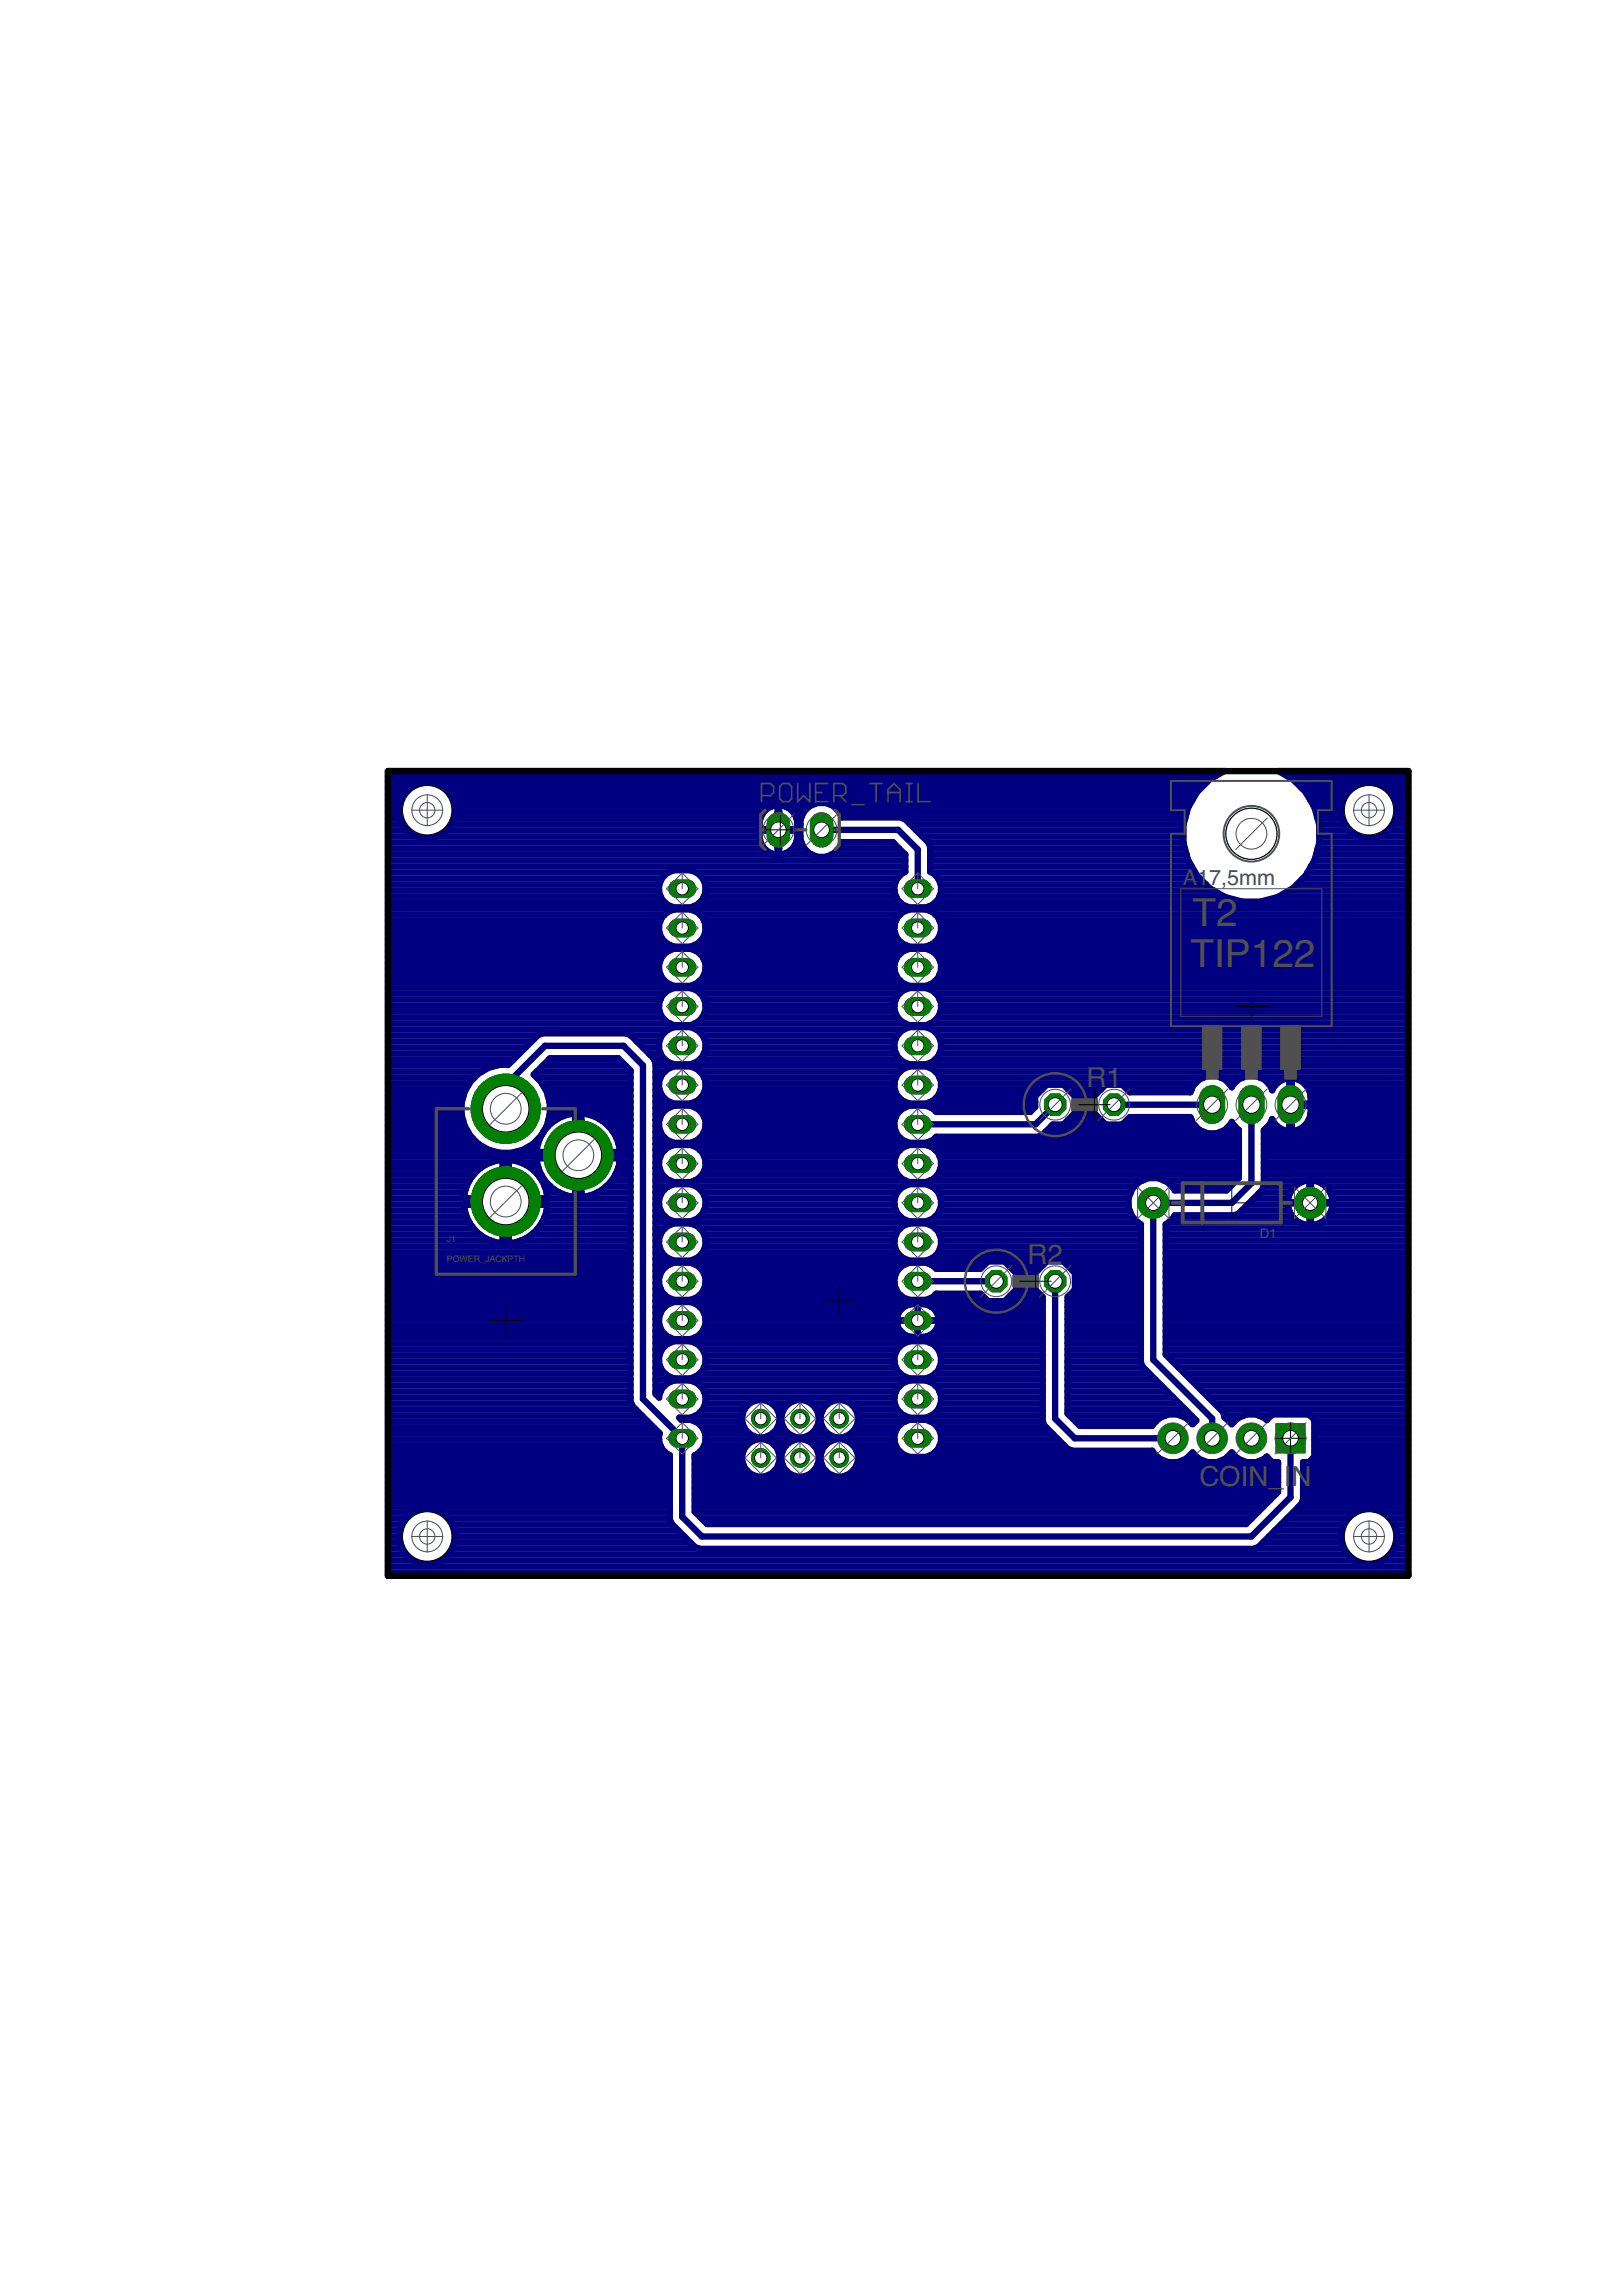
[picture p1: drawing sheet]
<svg xmlns="http://www.w3.org/2000/svg" width="210mm" height="297mm" viewBox="0 0 210 297" stroke-linecap="round" stroke-linejoin="round" font-family="sans-serif">
<defs><g id="words">
<g font-size="5" fill="#505050">
<text x="154.3" y="119.8">T2</text>
<text x="154.1" y="125.1">TIP122</text>
</g>
<g font-size="3.6" fill="#505050">
<text x="140.6" y="140.6">R1</text>
<text x="133" y="163.5">R2</text>
<text x="155.2" y="192.3">COIN_</text>
<text x="166.1" y="192.3">I</text>
<text x="167.1" y="192.3">N</text>
</g>
<text font-size="2.8" fill="#505050" x="153" y="114.5">A17,5mm</text>
<text font-size="1.7" fill="#505050" x="163" y="160.1">D1</text>
<g font-size="1.1" fill="#505050">
<text x="57.8" y="160.7">J1</text>
<text x="57.8" y="163.2">POWER_JACKPTH</text>
</g>
</g></defs>
<g fill="none" stroke="#000080" stroke-width=".83">
<path d="M50.2 99.8h108.2a8.8 8.8 0 0 0-3.5 13.5 8.8 8.8 0 0 0 14 0 8.8 8.8 0 0 0-3.5-13.5h16.8v104.1h-132zM50.2 119.9h35.1M50.2 119.1h35.3M50.2 118.3h35.8M50.2 117.6h132M50.2 116.8h35.9M50.2 116h35.3M50.2 115.2h35.1M50.2 114.4h35.1M50.2 113.7h35.4M50.2 112.9h36.3M50.2 112.1h67"/>
<path d="M50.2 111.3h67M50.2 110.5h50.2M50.2 109.8h48.7M50.2 109h48.2M50.2 108.2h3.8M50.2 107.4h2.6M50.2 106.6h1.9M50.2 105.9h1.6M50.2 105.1h1.5M50.2 104.3h1.5M50.2 103.5h1.7M50.2 102.7h2.1"/>
<path d="M50.2 102h2.9M50.2 101.2h106M50.2 100.4h107.1M56.6 108.2h41.7M57.5 102h97.9M57.8 107.4h42.8M58.3 102.7h96.4M58.4 106.6h39.9M58.6 103.5h95.7M58.8 105.9h39.6M58.9 105.1h39.9M58.9 104.3h41"/>
<path d="M85.7 113.6l.6-.7 .9-.3h2.2a2.45 2.45 0 0 1 1.9 2.4 2.45 2.45 0 0 1-1.9 2.4h-2.2a2.45 2.45 0 0 1-1.5-3.8zM85.7 118.7l.6-.7 .9-.3h2.2a2.45 2.45 0 0 1 1.9 2.4 2.45 2.45 0 0 1-1.9 2.4h-2.2a2.45 2.45 0 0 1-1.5-3.8zM90.1 112.9h26.9M90.5 116.8h26.1M90.6 118.3h25.9M91 113.7h25.1M91.1 116h24.9M91.1 119.1h24.9M91.3 114.4h24.5M91.3 119.9h24.5M91.3 115.2h24.5M98.9 105a2.58 2.58 0 0 1 1.7-.8v6.4a2.55 2.55 0 0 1-2.3-3.1h4.9a2.56 2.56 0 0 1-2.4 3.1v-6.4a2.55 2.55 0 0 1 2.4 3.1h-4.9a2.91 2.91 0 0 1 .6-2.3z"/>
<path d="M100.6 110.5h.2M100.6 109.8h.2M100.6 109h.2M100.6 108.2h.2M100.6 106.6h.2M100.6 105.9h.2M100.6 105.1h.2M100.6 104.3h.2M100.8 107.4h2.8M101.1 110.5h3.9M101.5 104.3h3.3M102.6 109.8h1.5"/>
<path d="M102.6 105.1h1.4M103 109h.7M103.1 105.9h.6M103.2 108.2h.4M103.2 106.6h.4M104.8 104.3l-.8 .8-.4 1v2.6a2.76 2.76 0 0 0 2.5 2.2 2.76 2.76 0 0 0 2.8-1.9h6.7l1.6 1.6v2.2a2.42 2.42 0 0 0-1.5 2.5 2.42 2.42 0 0 0 2 2.1h2.1a2.42 2.42 0 0 0 2-2.1 2.42 2.42 0 0 0-1.4-2.5v-3.2l-.3-.6-3-3-.6-.3h-7.6l-.3-.6-.7-.8M104.8 104.3l1-.4h1.1l1 .4M106.3 107.4h9.9l2.6 2.5v5.1M107.6 110.5h9.5M107.9 104.3h46M108.5 109.8h7.9M108.6 105.1h45"/>
<path d="M108.9 109h6.7M116.1 118.7l.7-.7 .9-.3h2.1a2.45 2.45 0 0 1 2 2.4 2.45 2.45 0 0 1-2 2.4h-2.1a2.45 2.45 0 0 1-1.6-3.8zM116.8 105.9h36.6M117.8 106.6h35.4M118.6 107.4h34.5M119.3 108.2h33.8M120.1 109h33M120.4 112.1h33.8M120.4 111.3h33.4M120.4 110.5h33.2M120.4 109.8h33M120.6 112.9h34.1"/>
<path d="M121 116.8h61.2M121.1 118.3h61.1M121.4 113.7h33.9M121.5 116h37M121.6 119.1h60.6M121.8 114.4h34.3M121.8 119.9h60.4M121.8 115.2h35.3M165.4 116h16.8M166.5 100.4h15.7M166.8 115.2h15.4M167.7 101.2h14.5"/>
<path d="M167.8 114.4h14.4M168.4 102h6.5M168.6 113.7h13.6M169.1 102.7h5.1M169.2 112.9h13M169.6 103.5h4.2M169.7 112.1h12.5M170 104.3h3.6M170.1 111.3h12.1M170.3 105.1h3.3M170.3 110.5h11.9M170.5 105.9h3.2"/>
<path d="M170.5 109.8h11.7M170.7 106.6h3.3M170.7 109h11.5M170.7 108.2h5.2M170.7 107.4h4M178.5 108.2h3.7M179.4 102h2.8M179.7 107.4h2.5M180.2 102.7h2M180.3 106.6h1.9M180.5 103.5h1.7M180.7 105.9h1.5"/>
<path d="M180.8 105.1h1.4M180.8 104.3h1.4M50.2 139.4h11.2M50.2 138.6h12.2M50.2 137.9h14.1M50.2 137.1h16.2M50.2 136.3h17M50.2 135.5h17.8M50.2 134.7h18.6M50.2 134h19.4M50.2 133.2h36.3M50.2 132.4h36.5"/>
<path d="M50.2 131.6h35.5M50.2 130.8h35.1M50.2 130.1h35.1M50.2 129.3h35.3M50.2 128.5h35.8M50.2 127.7h132M50.2 126.9h35.9M50.2 126.2h35.3M50.2 125.4h35.1M50.2 124.6h35.1M50.2 123.8h35.4M50.2 123h36.3"/>
<path d="M50.2 122.3h36.5M50.2 121.5h35.5M50.2 120.7h35.2M69.4 138.6h12.2M69.5 139.4h12.1M70.2 137.9h10.8M71 137.1h9.2M81.6 134h4M82.4 134.7h2.9M83.2 135.5h2.1M84 136.3h1.5M84.6 137.1h1.5"/>
<path d="M84.8 139.4h.7M84.8 138.6h1.2M84.8 137.9h97.4M85.7 123.8l.6-.7 .9-.4h2.2a2.45 2.45 0 0 1 1.9 2.4 2.45 2.45 0 0 1-1.9 2.5h-2.2a2.47 2.47 0 0 1-1.5-3.8zM86.3 138.3l.9-.3h2.2a2.45 2.45 0 0 1 1.9 2.4 2.45 2.45 0 0 1-1.9 2.4h-2.2a2.44 2.44 0 0 1-1.9-2 2.44 2.44 0 0 1 1-2.5zM86.3 133.3l.9-.4h2.2a2.45 2.45 0 0 1 1.9 2.4 2.45 2.45 0 0 1-1.9 2.4h-2.2a2.44 2.44 0 0 1-1.9-1.9 2.44 2.44 0 0 1 1-2.5zM86.3 128.2l.9-.4h2.2a2.45 2.45 0 0 1 1.9 2.4 2.45 2.45 0 0 1-1.9 2.4h-2.2a2.46 2.46 0 0 1-1.9-1.9 2.46 2.46 0 0 1 1-2.5zM89.9 132.4h27.3M89.9 122.3h27.3M90.1 133.2h26.9M90.1 123h26.9M90.5 126.9h26.1"/>
<path d="M90.5 137.1h26.1M90.6 138.6h25.9M90.6 128.5h25.9M90.9 131.6h25.3M90.9 121.5h25.3M91 134h25.1M91 123.8h25.1M91.1 136.3h24.9M91.1 126.2h24.9M91.1 139.4h24.9M91.1 129.3h24.9M91.2 130.8h24.6"/>
<path d="M91.2 120.7h24.6M91.3 134.7h24.5M91.3 124.6h24.5M91.3 135.5h24.5M91.3 130.1h24.5M91.3 125.4h24.5M116.1 123.8l.7-.7 .9-.4h2.1a2.45 2.45 0 0 1 2 2.4 2.45 2.45 0 0 1-2 2.5h-2.1a2.46 2.46 0 0 1-1.6-3.8zM116.8 128.2l.9-.4h2.1a2.45 2.45 0 0 1 2 2.4 2.45 2.45 0 0 1-2 2.4h-2.1a2.46 2.46 0 0 1-1.9-1.9 2.46 2.46 0 0 1 1-2.5zM116.8 133.3l.9-.4h2.1a2.45 2.45 0 0 1 2 2.4 2.45 2.45 0 0 1-2 2.4h-2.1a2.44 2.44 0 0 1-1.9-1.9 2.44 2.44 0 0 1 1-2.5zM116.8 138.3l.9-.3h2.1a2.45 2.45 0 0 1 2 2.4 2.45 2.45 0 0 1-2 2.4h-2.1a2.44 2.44 0 0 1-1.9-1.9 2.44 2.44 0 0 1 1-2.6zM120.4 122.3h61.8M120.4 132.4h61.8"/>
<path d="M120.5 133.2h61.7M120.6 123h61.6M121 137.1h61.2M121 126.9h61.2M121 138.6h61.2M121.1 128.5h61.1M121.3 121.5h60.9M121.4 131.6h60.8M121.4 134h60.8M121.4 123.8h60.8M121.5 126.2h60.7M121.6 136.3h60.6"/>
<path d="M121.6 139.4h34.1M121.6 129.3h60.6M121.7 130.8h60.5M121.7 120.7h60.5M121.8 134.7h60.4M121.8 124.6h60.4M121.8 135.5h60.4M121.8 130.1h60.4M121.8 125.4h60.4M158 139.4h2.8M163.1 139.4h19.1M50.2 155h31.4"/>
<path d="M50.2 155.8h31.4M50.2 152.7h10.6M50.2 159.7h11.9M50.2 158.9h11.1M50.2 158.2h10.6M50.2 157.4h10.2M50.2 156.6h10M50.2 154.3h10M50.2 153.5h10.2M50.2 151.9h11.1M50.2 151.1h12M50.2 150.4h13.4"/>
<path d="M50.2 149.6h24.2M50.2 148.8h13.2M50.2 148h11.8M50.2 147.2h11M50.2 146.5h10.4M50.2 145.7h9.9M50.2 144.9h9.7M50.2 144.1h9.5M50.2 143.3h9.5M50.2 142.6h9.6M50.2 141.8h9.8M50.2 141h10.1"/>
<path d="M50.2 140.2h10.5M60 155a5.4 5.4 0 0 1 5-4.9v10.7a5.4 5.4 0 0 1-5-4.9M65 152.7h.8M65 159.7h.8M65 158.9h.8M65 158.2h.8M65 157.4h.8M65 156.6h.8M65 154.3h.8M65 153.5h.8M65 151.9h.8M65 151.1h.8"/>
<path d="M65 150.4h.8M65.4 143.4v-3l5.1-5.1h10.2l2.5 2.5v43.2l5.1 5.1v10.1l2.5 2.6h71.1l5.1-5.1v-7.6M67.3 150.4h2.2M67.5 148.8h2M68.7 151.1h1M68.7 159.7h12.9M68.9 148a5.7 5.7 0 0 1-8.9-2.8 5.7 5.7 0 0 1 5.8-7.4l3.8-3.9 .6-.2h10.8l.6 .2 3 3 .2 .6v42.8l.5 .5a2.32 2.32 0 0 1 1.9-2.2h2.2a2.45 2.45 0 0 1 1.9 2.4 2.45 2.45 0 0 1-1.9 2.4h-1.5l.3 .3h1.2l.9 .3 .6 .7M68.9 148a5.7 5.7 0 0 0 .2-9l2.1-2.1h8.8l1.6 1.6v42.8l.3 .6 3.5 3.5a2.32 2.32 0 0 0 1.3 2.9v8.3l.2 .5 3 3 .6 .3h71.8l.6-.3 5.5-5.5 .2-.6v-4.8h.8l.7-.8v-4.7l-.7-.7h-4.8l-.7 .7M68.9 148h.7M69.5 150.4l-.1-.5h10.8v.5M69.5 150.4a5.6 5.6 0 0 0 1.7 3.1M69.6 151.9h.4"/>
<path d="M69.6 158.9h12M69.7 147.2h.2M70.1 152.7h.4M70.1 158.2h11.5M70.1 140.2h11.5M70.3 146.5h.1M70.5 157.4h11.1M70.5 153.5h.7M70.6 141h11M70.7 156.6h10.9M70.7 154.3h1.7M70.7 145.7h.3"/>
<path d="M70.8 155a5.4 5.4 0 0 0-5-4.9v10.7a5.4 5.4 0 0 0 5-4.9M70.9 141.8h10.7M71 144.9h.9M71.1 142.6h10.5M71.1 144.1h2.8M71.1 143.3h10.5M71.2 153.5a5.5 5.5 0 0 0 3.2 1.4v-10.8a5.4 5.4 0 0 0-5 4.9h10.8a5.4 5.4 0 0 0-5-4.9v10.8a5.3 5.3 0 0 0 3.2-1.4M74.4 152.7h.8M74.4 154.3h.8M74.4 153.5h.8M74.4 151.9h.8M74.4 151.1h.8"/>
<path d="M74.4 150.4h.8M74.4 148.8h.8M74.4 148h.8M74.4 147.2h.8M74.4 146.5h.8M74.4 145.7h.8M74.4 144.9h.8M74.4 144.1h.8M75.2 149.6h6.4M75.8 144.1h5.8M77.3 154.3h4.3M77.7 144.9h3.9"/>
<path d="M78.5 153.5h3.1M78.7 145.7h2.9M79.2 152.7h2.4M79.4 146.5h2.2M79.7 151.9h1.9M79.8 147.2h1.8M80 151.1h1.6M80.1 148h1.5M80.2 150.4a5.3 5.3 0 0 1-1.8 3.1M80.2 150.4h1.4M80.2 148.8h1.4M84.8 155h.5"/>
<path d="M84.8 155.8h.5M84.8 152.7h1.9M84.8 159.7h.7M84.8 158.9h1.2M84.8 158.2h62.5M84.8 157.4h1.3M84.8 156.6h.7M84.8 154.3h.9M84.8 153.5h1.8M84.8 151.9h.9M84.8 151.1h.5M84.8 150.4h.5"/>
<path d="M84.8 149.6h.7M84.8 148.8h1.2M84.8 148h75.5M84.8 147.2h1.3M84.8 146.5h.7M84.8 145.7h.5M84.8 144.9h.5M84.8 144.1h.8M84.8 143.3h1.7M84.8 142.6h1.9M84.8 141.8h.9M84.8 141h.5"/>
<path d="M84.8 140.2h.5M85.7 159.3l.6-.7 .9-.3h2.2a2.45 2.45 0 0 1 1.9 2.4 2.45 2.45 0 0 1-1.9 2.4h-2.2a2.45 2.45 0 0 1-1.5-3.8zM85.7 154.2l.6-.6 .9-.4h2.2l.9 .4 .6 .6M85.7 154.2a2.46 2.46 0 0 0 1.5 3.8h2.2a2.45 2.45 0 0 0 1.5-3.8M85.7 149.2l.6-.7 .9-.4h2.2a2.45 2.45 0 0 1 1.9 2.4 2.45 2.45 0 0 1-1.9 2.4h-2.2a2.45 2.45 0 0 1-1.5-3.7zM85.7 144.1l.6-.7 .9-.4h2.2a2.45 2.45 0 0 1 1.9 2.4 2.45 2.45 0 0 1-1.9 2.4h-2.2a2.45 2.45 0 0 1-1.5-3.7zM89.9 142.6h27.2M89.9 152.7h27.2M90 153.5h27M90.1 143.3h26.9M90.5 157.4h26M90.5 147.2h26"/>
<path d="M90.6 158.9h25.9M90.6 148.8h25.9M90.9 141.8h25.3M90.9 151.9h25.3M90.9 154.3h25.2M90.9 144.1h25.2M91.1 156.6h24.9M91.1 146.5h24.9M91.1 159.7h24.9M91.1 149.6h24.9M91.2 151.1h24.6M91.2 141h24.6"/>
<path d="M91.3 155h24.5M91.3 144.9h24.5M91.3 155.8h24.5M91.3 150.4h24.5M91.3 145.7h24.5M91.3 140.2h24.5M116.1 144.1l.7-.7 .9-.4h2.1l.9 .4 .5 .4h12.1l.7-.6v-1.4l1.5-1.5h2.1l1.5 1.5v2.2l-1.5 1.5h-1.4l-1.3 1.3-.6 .3h-13.1l-.5 .4-.9 .3h-2.1a2.45 2.45 0 0 1-1.6-3.7zM116.1 149.2l.7-.7 .9-.4h2.1a2.45 2.45 0 0 1 2 2.4 2.45 2.45 0 0 1-2 2.4h-2.1a2.45 2.45 0 0 1-1.6-3.7zM116.1 154.2a2.46 2.46 0 0 0 1.6 3.8h2.1a2.45 2.45 0 0 0 1.6-3.8M116.1 159.3l.7-.7 .9-.3h2.1a2.45 2.45 0 0 1 2 2.4 2.45 2.45 0 0 1-2 2.4h-2.1a2.45 2.45 0 0 1-1.6-3.8zM116.1 154.2l.7-.6 .9-.4h2.1l.9 .4 .7 .6M120.4 152.7h27.5"/>
<path d="M120.4 142.6h13.6M120.5 153.5h26.4M120.5 143.3h13.3M121 157.4h25.5M121 147.2h39.3M121 158.9h26.6M121 148.8h39.3M121.4 151.9h38.9M121.4 141.8h12.6M121.4 154.3h24.9M121.6 156.6h24.6M121.6 159.7h26"/>
<path d="M121.6 149.6h38.7M121.7 151.1h38.6M121.7 141h13.1M121.7 155h24.3M121.8 155.8h24.2M121.8 150.4h38.5M121.8 140.2h32.8M135.3 146.5h20.6M136.1 145.7h18.6M136.5 142.9l-2.5 2.6h-15.2M138.2 144.9h4.3M138.3 141h4.2"/>
<path d="M139 144.1h2.7M139 141.8h2.7M139.1 143.3h2.5M139.1 142.6h2.5M144.2 142.9h12.7M145.8 144.9h8.4M145.9 141h8.3M150.5 152.7h9.5M150.9 159.7h31.3M150.9 158.9h31.3M151.2 158.2h17M151.6 153.5h7.6"/>
<path d="M152 157.4h15.3M157.9 146.5h2.4M159 145.7h.8M159.1 140.2h.6M160.3 146.2l-.8-.8-.1-.3a2.89 2.89 0 0 1-2.9 1.6 2.89 2.89 0 0 1-2.4-2.2h-7.9l-1 1h-2.1l-1.5-1.5v-2.2l1.5-1.5h2.1l1 1h7.9a2.89 2.89 0 0 1 2.4-2.1 2.89 2.89 0 0 1 2.9 1.5 2.85 2.85 0 0 1 2.7-1.6 2.85 2.85 0 0 1 2.5 2 2.57 2.57 0 0 1 2.3-1.6v3.3h2.7a2.71 2.71 0 0 0-2.4-3.3v6.8a2.7 2.7 0 0 0 2.4-3.2h-2.7v3.2a2.57 2.57 0 0 1-2.3-1.5l-.2 .6-.8 .8v7.2l-.3 .6-3 3-.6 .2h-7.7l-.1 .2-.9 .9-.1 .1v16.9l7.3 7.3 .3 .8 .9 .9a3 3 0 0 1 4.5-.6M160.3 146.2h.1M160.3 146.2v6.2l-1.6 1.6h-6.7a3.2 3.2 0 0 0-5.1-.7 3.2 3.2 0 0 0 .7 5.1v17.8l.3 .6 6.9 7-.5 .5a3.1 3.1 0 0 0-5.2 .2h-9.4l-1.5-1.6v-15.1l.9-1v-2.1l-1.5-1.5h-2.1l-1.5 1.5v2.1l.9 1v16.1l.3 .5 3 3.1 .6 .2h10.3l.1 .1M160.7 156.6h6.1M161.5 155.8h5.2M161.9 142.9v10.2l-2.5 2.5h-10.2v20.3l7.7 7.6v2.6M162.2 155h4.5M163 154.3h4"/>
<path d="M163.5 153.5h4.1M163.6 152.7h18.6M163.6 151.9h18.6M163.6 151.1h18.6M163.6 150.4h18.6M163.6 149.6h18.6M163.6 148.8h18.6M163.6 148h18.6M163.6 147.2h18.6M163.6 146.5h18.6M164.1 145.7h1.2M164.1 140.2h1.1"/>
<path d="M164.6 144.9h.1M164.6 141h.1M166.7 155.8v-.1h5.7v.1M166.9 145.7h.3M166.9 144.9h.3M166.9 144.1h.3M166.9 143.3h.3M166.9 142.6h.3M166.9 141.8h.3M166.9 141h.3M166.9 140.2h.3M168.8 145.7h13.4"/>
<path d="M168.8 140.2h13.4M169.3 152.7a2.88 2.88 0 0 0-2.6 2.8h5.7a2.88 2.88 0 0 0-2.6-2.8M169.3 144.9h12.9M169.4 141h12.8M169.5 155h.2M169.5 155.8h.2M169.5 152.7v5.8a2.84 2.84 0 0 1-2.8-2.7M169.5 158.2h.2M169.5 157.4h.2M169.5 156.6h.2M169.5 154.3h.2M169.5 153.5h.2"/>
<path d="M169.6 144.1h12.6M169.6 141.8h12.6M169.6 143.3h12.6M169.6 142.6h12.6M169.7 152.7v5.8a2.84 2.84 0 0 0 2.7-2.7M170.9 158.2h11.3M171.5 153.5h10.7M171.8 157.4h10.4M172.1 154.3h10.1M172.3 156.6h9.9M172.4 155h9.8M172.4 155.8h9.8"/>
<path d="M50.2 168.3h31.4M50.2 179.2h31.4M50.2 178.5h31.4M50.2 177.7h31.4M50.2 176.9h31.4M50.2 176.1h31.4M50.2 175.3h31.4M50.2 174.6h31.4M50.2 173.8h31.4M50.2 173h31.4M50.2 172.2h31.4M50.2 171.4h31.4"/>
<path d="M50.2 170.7h31.4M50.2 169.9h31.4M50.2 169.1h31.4M50.2 167.5h31.4M50.2 166.8h31.4M50.2 166h31.4M50.2 165.2h31.4M50.2 164.4h31.4M50.2 163.6h31.4M50.2 162.9h31.4M50.2 162.1h31.4M50.2 161.3h31.4"/>
<path d="M50.2 160.5h13.3M65 160.5h.8M67.4 160.5h14.2M84.8 168.3h43M84.8 179.2h1.2M84.8 178.5h50.1M84.8 177.7h1.3M84.8 176.9h.7M84.8 176.1h.5M84.8 175.3h.5M84.8 174.6h.9M84.8 173.8h1.8"/>
<path d="M84.8 173h1.8M84.8 172.2h.9M84.8 171.4h.5M84.8 170.7h.5M84.8 169.9h.7M84.8 169.1h1.2M84.8 167.5h1.3M84.8 166.8h.7M84.8 166h.5M84.8 165.2h.5M84.8 164.4h.9M84.8 163.6h1.8"/>
<path d="M84.8 162.9h1.8M84.8 162.1h.9M84.8 161.3h.5M84.8 160.5h.5M85.7 174.6l.6-.7 .9-.4h2.2l.9 .4 .6 .7M85.7 174.6a2.46 2.46 0 0 0 1.5 3.7h2.2a2.45 2.45 0 0 0 1.5-3.7M85.7 164.4l.6-.7 .9-.3h2.2l.9 .3 .6 .7M85.7 164.4a2.46 2.46 0 0 0 1.5 3.8h2.2a2.45 2.45 0 0 0 1.5-3.8M85.7 169.5l.6-.7 .9-.4h2.2a2.45 2.45 0 0 1 1.9 2.4 2.45 2.45 0 0 1-1.9 2.4h-2.2a2.45 2.45 0 0 1-1.5-3.7zM90 173h44.9M90 162.9h27.1M90 173.8h27.1"/>
<path d="M90 163.6h27M90.5 177.7h26M90.5 167.5h26M90.6 179.2h25.9M90.6 169.1h26.4M90.9 172.2h25.7M90.9 162.1h25.3M90.9 174.6h25.2M90.9 164.4h25.2M91.1 176.9h24.9M91.1 166.8h24.9M91.1 169.9h25.2"/>
<path d="M91.2 175.3h24.6M91.2 171.4h24.9M91.2 165.2h24.6M91.2 161.3h24.6M91.3 176.1h24.5M91.3 170.7h24.8M91.3 166h24.5M91.3 160.5h24.5M116.1 170.8h5.4M116.1 170.7a2.15 2.15 0 0 1 1.9-2 3.6 3.6 0 0 1 2.5 .3 2.08 2.08 0 0 1 1 1.7M116.1 170.7a1.95 1.95 0 0 0 .5 1.5M116.1 174.6l.7-.7 .9-.4h2.1l.9 .4 .7 .7"/>
<path d="M116.1 174.6a2.46 2.46 0 0 0 1.6 3.7h2.1a2.45 2.45 0 0 0 1.6-3.7M116.1 164.4a2.46 2.46 0 0 0 1.6 3.8h2.1l.9-.4 .5-.4h5.7l1 .9h7M116.1 179.6l.7-.6 .9-.4h2.1a2.45 2.45 0 0 1 2 2.4 2.45 2.45 0 0 1-2 2.4h-2.1a2.46 2.46 0 0 1-1.6-3.8zM116.1 164.4l.7-.7 .9-.3h2.1l.9 .3 .5 .4h5.7l1-.9h2.1l1.5 1.5v2.1l-1.5 1.5M116.6 172.2a1.91 1.91 0 0 0 1.4 .8 3.5 3.5 0 0 0 2.5-.3l.5-.5M118.8 168.7v4.3M118.8 172.2h.1M118.8 171.4h.1M118.8 170.7h.1M118.8 169.9h.1M118.8 169.1h.1M118.8 165.8h10.1"/>
<path d="M120.4 162.9h27.2M120.5 173.8h14.4M120.5 163.6h6.9M120.6 169.1h14.3M121 172.2h13.9M121 167.5h6.1M121 179.2h13.9M121 177.7h13.9M121.2 169.9h13.7M121.4 171.4h13.5M121.4 162.1h26.2M121.4 174.6h13.5"/>
<path d="M121.5 170.7a2.03 2.03 0 0 1-.5 1.5M121.5 170.7h13.4M121.6 176.9h13.3M121.7 161.3h25.9M121.7 175.3h13.2M121.8 176.1h13.1M121.8 160.5h25.8M130.4 163.6h4.6M130.8 167.5h3.9M131.2 164.4h3.1M131.5 166.8h2.5M131.5 166h2.5"/>
<path d="M131.5 165.2h2.5M136.5 165.8v17.7l2.6 2.6h12.7M138 163.6h9.6M138.2 168.3h9.4M138.2 179.2h12.1M138.2 178.5h11.3M138.2 177.7h10.5M138.2 176.9h9.8M138.2 176.1h9.4M138.2 175.3h9.4M138.2 174.6h9.4M138.2 173.8h9.4"/>
<path d="M138.2 173h9.4M138.2 172.2h9.4M138.2 171.4h9.4M138.2 170.7h9.4M138.2 169.9h9.4M138.2 169.1h9.4M138.4 167.5h9.2M138.8 164.4h8.8M139.1 166.8h8.5M139.1 166h8.5M139.1 165.2h8.5M150.9 168.3h31.3"/>
<path d="M150.9 174.6h31.3M150.9 173.8h31.3M150.9 173h31.3M150.9 172.2h31.3M150.9 171.4h31.3M150.9 170.7h31.3M150.9 169.9h31.3M150.9 169.1h31.3M150.9 167.5h31.3M150.9 166.8h31.3M150.9 166h31.3M150.9 165.2h31.3"/>
<path d="M150.9 164.4h31.3M150.9 163.6h31.3M150.9 162.9h31.3M150.9 162.1h31.3M150.9 161.3h31.3M150.9 160.5h31.3M150.9 175.3h31.3M151.7 176.1h30.5M152.5 176.9h29.7M153.3 177.7h28.9M154.1 178.5h28.1M154.8 179.2h27.4"/>
<path d="M50.2 199.5h1.5M50.2 198.8h1.5M50.2 198h1.5M50.2 197.2h1.8M50.2 196.4h2.3M50.2 195.6h3.2M50.2 194.9h36.5M50.2 194.1h36.5M50.2 193.3h36.5M50.2 192.5h36.5M50.2 191.7h36.5M50.2 191h36.5"/>
<path d="M50.2 190.2h36.5M50.2 189.4h36.5M50.2 188.6h36.5M50.2 187.8h35.9M50.2 187h35.3M50.2 186.3h35.1M50.2 185.5h35.1M50.2 184.7h34.4M50.2 183.9h33.7M50.2 183.2h32.9M50.2 182.4h32.1M50.2 181.6h31.5"/>
<path d="M50.2 180.8h31.4M50.2 180h31.4M57.1 195.6h29.6M58 196.4h28.7M58.5 197.2h28.5M58.9 199.5h30.4M58.9 198h28.9M58.9 198.8h29.7M84.8 180h.7M89.9 194.9h73.7M89.9 194.1h74.5M89.9 193.3h75.2"/>
<path d="M89.9 192.5h75.5M89.9 191.7h75.5M89.9 191h7.9M89.9 190.2h6.7M89.9 189.4h6.3M89.9 188.6h6.2M90 195.6h72.8M90 183.2h6.1M90 183.9h6.1M90.5 187.8h5.7M90.8 196.4h71.2M90.9 184.7a2.38 2.38 0 0 1-1 3.6v7.3l1.6 1.6h69.8l4.1-4.2v-3.8h-.8l-.7-.8"/>
<path d="M90.9 184.7h5.4M90.9 182.4h5.4M91.1 187h5.5M91.1 180h24.9M91.2 185.5h5.8M91.2 181.6h5.8M91.3 186.3h6.5M91.3 180.8h24.5M99.1 191h3.8M99.1 186.3h3.8M99.9 185.5h2.2M99.9 181.6h2.2"/>
<path d="M100.3 190.2h1.4M100.3 187h1.4M100.6 184.7h.8M100.6 182.4h.8M100.7 189.4h.6M100.7 187.8h.6M100.9 188.6h.2M100.9 183.9h.2M100.9 183.2h.2M104.2 191h3.8M104.2 186.3h3.8M105 185.5h2.2"/>
<path d="M105 181.6h2.2M105.4 190.2h1.4M105.4 187h1.4M105.6 184.7h.9M105.6 182.4h.9M105.8 189.4h.5M105.8 187.8h.5M105.9 188.6h.3M105.9 183.9h.3M105.9 183.2h.3M109.2 191h56.2M109.2 186.3h6.6"/>
<path d="M110 185.5h5.8M110.1 181.6h5.7M110.4 190.2h55M110.4 187h5.6M110.7 184.7h5.4M110.7 182.4h5.4M110.9 189.4h54.5M110.9 187.8h5.6M111 188.6h39M111 183.9h6.1M111 183.2h6.1M116.1 184.7l.7-.7 .9-.3h2.1a2.45 2.45 0 0 1 2 2.4 2.45 2.45 0 0 1-2 2.4h-2.1a2.46 2.46 0 0 1-1.6-3.8z"/>
<path d="M120.5 183.9h14.5M120.5 183.2h14.4M121 187.8h28.2M121.4 184.7h14M121.4 182.4h13.5M121.6 187h16.2M121.6 180h13.3M121.7 185.5h14.5M121.7 181.6h13.2M121.8 186.3h15.2M121.8 180.8h13.1M138.2 182.4h15.2"/>
<path d="M138.2 181.6h14.4M138.2 180.8h13.6M138.2 180h12.9M138.4 183.2h12.4M139.2 183.9h10.4M149.2 187.8a3.1 3.1 0 0 0 5.1 .1 3.1 3.1 0 0 0 5.1 0 3 3 0 0 0 4.5 .5M152.8 183.2h1.4M153.6 188.6h1.4M154 183.9h.6M155.6 180h26.6M156.4 180.8h25.8M157.2 181.6h25"/>
<path d="M158 182.4h24.2M158.4 183.2h2.6M158.7 188.6h1.4M159.1 183.9h.6M162.9 183.2h1.6M163.4 199.5h10.2M163.8 188.6h.3M163.9 183.7h.1M163.9 188.4v.1M164.2 198.8h9.4M165 198h8.6M165.8 197.2h8.1"/>
<path d="M166.6 196.4h7.8M167.3 195.6h8M168.1 194.9h14.1M168.6 194.1h13.6M168.6 193.3h13.6M168.6 192.5h13.6M168.6 191.7h13.6M168.6 191h13.6M168.6 190.2h13.6M168.6 189.4h13.6M169.5 183.2h12.7M169.9 188.6h12.3"/>
<path d="M170.1 187.8h12.1M170.1 187h12.1M170.1 186.3h12.1M170.1 185.5h12.1M170.1 184.7h12.1M170.1 183.9h12.1M179 195.6h3.2M179.9 196.4h2.3M180.4 197.2h1.8M180.7 198h1.5M180.8 199.5h1.4M180.8 198.8h1.4"/>
<path d="M50.2 203.5h132M50.2 202.7h132M50.2 201.9h3.2M50.2 201.1h2.3M50.2 200.3h1.8M57.2 201.9h118.1M58 201.1h116.4M58.5 200.3h31.9M162.4 200.3h11.5M179.1 201.9h3.1M179.9 201.1h2.3M180.4 200.3h1.8"/>
<circle cx="55.3" cy="104.8" r="3.7"/>
<circle cx="177.2" cy="104.8" r="3.7"/>
<circle cx="55.3" cy="198.8" r="3.7"/>
<circle cx="98.5" cy="183.5" r="2.45"/>
<circle cx="98.5" cy="188.6" r="2.45"/>
<circle cx="103.5" cy="188.6" r="2.45"/>
<circle cx="103.5" cy="183.5" r="2.45"/>
<circle cx="108.6" cy="188.6" r="2.45"/>
<circle cx="108.6" cy="183.5" r="2.45"/>
<circle cx="177.2" cy="198.8" r="3.7"/>
</g>
<path d="M118.2 186.1h1.2" fill="none" stroke="#008000" stroke-width="2.4"/>
<circle cx="118.8" cy="186.1" r=".8" fill="#fff" stroke="#000" stroke-width=".13"/>
<path d="M118.2 181h1.2" fill="none" stroke="#008000" stroke-width="2.4"/>
<circle cx="118.8" cy="181" r=".8" fill="#fff" stroke="#000" stroke-width=".13"/>
<path d="M118.2 175.9h1.2" fill="none" stroke="#008000" stroke-width="2.4"/>
<circle cx="118.8" cy="175.9" r=".8" fill="#fff" stroke="#000" stroke-width=".13"/>
<path d="M118.2 170.8h1.2" fill="none" stroke="#008000" stroke-width="2.4"/>
<circle cx="118.8" cy="170.8" r=".8" fill="#fff" stroke="#000" stroke-width=".13"/>
<path d="M118.2 165.8h1.2" fill="none" stroke="#008000" stroke-width="2.4"/>
<circle cx="118.8" cy="165.8" r=".8" fill="#fff" stroke="#000" stroke-width=".13"/>
<path d="M118.2 160.7h1.2" fill="none" stroke="#008000" stroke-width="2.4"/>
<circle cx="118.8" cy="160.7" r=".8" fill="#fff" stroke="#000" stroke-width=".13"/>
<path d="M118.2 155.6h1.2" fill="none" stroke="#008000" stroke-width="2.4"/>
<circle cx="118.8" cy="155.6" r=".8" fill="#fff" stroke="#000" stroke-width=".13"/>
<path d="M118.2 150.5h1.2" fill="none" stroke="#008000" stroke-width="2.4"/>
<circle cx="118.8" cy="150.5" r=".8" fill="#fff" stroke="#000" stroke-width=".13"/>
<path d="M118.2 145.5h1.2" fill="none" stroke="#008000" stroke-width="2.4"/>
<circle cx="118.8" cy="145.5" r=".8" fill="#fff" stroke="#000" stroke-width=".13"/>
<path d="M118.2 140.4h1.2" fill="none" stroke="#008000" stroke-width="2.4"/>
<circle cx="118.8" cy="140.4" r=".8" fill="#fff" stroke="#000" stroke-width=".13"/>
<path d="M118.2 135.3h1.2" fill="none" stroke="#008000" stroke-width="2.4"/>
<circle cx="118.8" cy="135.3" r=".8" fill="#fff" stroke="#000" stroke-width=".13"/>
<path d="M118.2 130.2h1.2" fill="none" stroke="#008000" stroke-width="2.4"/>
<circle cx="118.8" cy="130.2" r=".8" fill="#fff" stroke="#000" stroke-width=".13"/>
<path d="M87.7 186.1h1.2" fill="none" stroke="#008000" stroke-width="2.4"/>
<circle cx="88.3" cy="186.1" r=".8" fill="#fff" stroke="#000" stroke-width=".13"/>
<path d="M87.7 181h1.2" fill="none" stroke="#008000" stroke-width="2.4"/>
<circle cx="88.3" cy="181" r=".8" fill="#fff" stroke="#000" stroke-width=".13"/>
<path d="M87.7 175.9h1.2" fill="none" stroke="#008000" stroke-width="2.4"/>
<circle cx="88.3" cy="175.9" r=".8" fill="#fff" stroke="#000" stroke-width=".13"/>
<path d="M87.7 145.5h1.2" fill="none" stroke="#008000" stroke-width="2.4"/>
<circle cx="88.3" cy="145.5" r=".8" fill="#fff" stroke="#000" stroke-width=".13"/>
<path d="M87.7 140.4h1.2" fill="none" stroke="#008000" stroke-width="2.4"/>
<circle cx="88.3" cy="140.4" r=".8" fill="#fff" stroke="#000" stroke-width=".13"/>
<path d="M87.7 135.3h1.2" fill="none" stroke="#008000" stroke-width="2.4"/>
<circle cx="88.3" cy="135.3" r=".8" fill="#fff" stroke="#000" stroke-width=".13"/>
<path d="M87.7 130.2h1.2" fill="none" stroke="#008000" stroke-width="2.4"/>
<circle cx="88.3" cy="130.2" r=".8" fill="#fff" stroke="#000" stroke-width=".13"/>
<path d="M87.7 115h1.2" fill="none" stroke="#008000" stroke-width="2.4"/>
<circle cx="88.3" cy="115" r=".8" fill="#fff" stroke="#000" stroke-width=".13"/>
<path d="M118.2 115h1.2" fill="none" stroke="#008000" stroke-width="2.4"/>
<circle cx="118.8" cy="115" r=".8" fill="#fff" stroke="#000" stroke-width=".13"/>
<path d="M118.2 120.1h1.2" fill="none" stroke="#008000" stroke-width="2.4"/>
<circle cx="118.8" cy="120.1" r=".8" fill="#fff" stroke="#000" stroke-width=".13"/>
<path d="M118.2 125.1h1.2" fill="none" stroke="#008000" stroke-width="2.4"/>
<circle cx="118.8" cy="125.1" r=".8" fill="#fff" stroke="#000" stroke-width=".13"/>
<path d="M87.7 120.1h1.2" fill="none" stroke="#008000" stroke-width="2.4"/>
<circle cx="88.3" cy="120.1" r=".8" fill="#fff" stroke="#000" stroke-width=".13"/>
<path d="M87.7 125.1h1.2" fill="none" stroke="#008000" stroke-width="2.4"/>
<circle cx="88.3" cy="125.1" r=".8" fill="#fff" stroke="#000" stroke-width=".13"/>
<path d="M87.7 170.8h1.2" fill="none" stroke="#008000" stroke-width="2.4"/>
<circle cx="88.3" cy="170.8" r=".8" fill="#fff" stroke="#000" stroke-width=".13"/>
<circle cx="98.4" cy="183.5" r="1.21" fill="#008000" stroke="#008000" stroke-width=".13"/>
<circle cx="98.4" cy="183.5" r=".8" fill="#fff" stroke="#000" stroke-width=".13"/>
<circle cx="103.5" cy="183.5" r="1.21" fill="#008000" stroke="#008000" stroke-width=".13"/>
<circle cx="103.5" cy="183.5" r=".8" fill="#fff" stroke="#000" stroke-width=".13"/>
<circle cx="108.6" cy="183.5" r="1.21" fill="#008000" stroke="#008000" stroke-width=".13"/>
<circle cx="108.6" cy="183.5" r=".8" fill="#fff" stroke="#000" stroke-width=".13"/>
<path d="M87.7 150.5h1.2" fill="none" stroke="#008000" stroke-width="2.4"/>
<circle cx="88.3" cy="150.5" r=".8" fill="#fff" stroke="#000" stroke-width=".13"/>
<path d="M87.7 155.6h1.2" fill="none" stroke="#008000" stroke-width="2.4"/>
<circle cx="88.3" cy="155.6" r=".8" fill="#fff" stroke="#000" stroke-width=".13"/>
<path d="M87.7 160.7h1.2" fill="none" stroke="#008000" stroke-width="2.4"/>
<circle cx="88.3" cy="160.7" r=".8" fill="#fff" stroke="#000" stroke-width=".13"/>
<path d="M87.7 165.8h1.2" fill="none" stroke="#008000" stroke-width="2.4"/>
<circle cx="88.3" cy="165.8" r=".8" fill="#fff" stroke="#000" stroke-width=".13"/>
<circle cx="98.4" cy="188.6" r="1.21" fill="#008000" stroke="#008000" stroke-width=".13"/>
<circle cx="98.4" cy="188.6" r=".8" fill="#fff" stroke="#000" stroke-width=".13"/>
<circle cx="103.5" cy="188.6" r="1.21" fill="#008000" stroke="#008000" stroke-width=".13"/>
<circle cx="103.5" cy="188.6" r=".8" fill="#fff" stroke="#000" stroke-width=".13"/>
<circle cx="108.6" cy="188.6" r="1.21" fill="#008000" stroke="#008000" stroke-width=".13"/>
<circle cx="108.6" cy="188.6" r=".8" fill="#fff" stroke="#000" stroke-width=".13"/>
<circle cx="65.4" cy="143.4" r="4.5" fill="#008000" stroke="#008000" stroke-width=".13"/>
<circle cx="65.4" cy="143.4" r="3" fill="#fff" stroke="#000" stroke-width=".13"/>
<circle cx="65.4" cy="155.4" r="4.5" fill="#008000" stroke="#008000" stroke-width=".13"/>
<circle cx="65.4" cy="155.4" r="3" fill="#fff" stroke="#000" stroke-width=".13"/>
<circle cx="74.8" cy="149.5" r="4.5" fill="#008000" stroke="#008000" stroke-width=".13"/>
<circle cx="74.8" cy="149.5" r="3" fill="#fff" stroke="#000" stroke-width=".13"/>
<path d="M156.9 142.1v1.6" fill="none" stroke="#008000" stroke-width="3.4"/>
<circle cx="156.9" cy="142.9" r="1.12" fill="#fff" stroke="#000" stroke-width=".13"/>
<path d="M161.9 142.1v1.6" fill="none" stroke="#008000" stroke-width="3.4"/>
<circle cx="161.9" cy="142.9" r="1.12" fill="#fff" stroke="#000" stroke-width=".13"/>
<path d="M167 142.1v1.6" fill="none" stroke="#008000" stroke-width="3.4"/>
<circle cx="167" cy="142.9" r="1.12" fill="#fff" stroke="#000" stroke-width=".13"/>
<path d="M165.1 184.2h3.8v3.8h-3.8z" fill="#008000" stroke="#008000" stroke-width=".13"/>
<circle cx="167" cy="186.1" r="1.02" fill="#fff" stroke="#000" stroke-width=".13"/>
<circle cx="161.9" cy="186.1" r="1.88" fill="#008000" stroke="#008000" stroke-width=".13"/>
<circle cx="161.9" cy="186.1" r="1.02" fill="#fff" stroke="#000" stroke-width=".13"/>
<circle cx="156.9" cy="186.1" r="1.88" fill="#008000" stroke="#008000" stroke-width=".13"/>
<circle cx="156.9" cy="186.1" r="1.02" fill="#fff" stroke="#000" stroke-width=".13"/>
<circle cx="151.8" cy="186.1" r="1.88" fill="#008000" stroke="#008000" stroke-width=".13"/>
<circle cx="151.8" cy="186.1" r="1.02" fill="#fff" stroke="#000" stroke-width=".13"/>
<circle cx="136.5" cy="142.9" r="1.49" fill="#008000" stroke="#008000" stroke-width=".13"/>
<circle cx="136.5" cy="142.9" r=".91" fill="#fff" stroke="#000" stroke-width=".13"/>
<circle cx="144.2" cy="142.9" r="1.49" fill="#008000" stroke="#008000" stroke-width=".13"/>
<circle cx="144.2" cy="142.9" r=".91" fill="#fff" stroke="#000" stroke-width=".13"/>
<circle cx="169.5" cy="155.6" r="1.99" fill="#008000" stroke="#008000" stroke-width=".13"/>
<circle cx="169.5" cy="155.6" r=".99" fill="#fff" stroke="#000" stroke-width=".13"/>
<circle cx="149.2" cy="155.6" r="1.99" fill="#008000" stroke="#008000" stroke-width=".13"/>
<circle cx="149.2" cy="155.6" r=".99" fill="#fff" stroke="#000" stroke-width=".13"/>
<path d="M100.7 106.6v1.5" fill="none" stroke="#008000" stroke-width="3"/>
<circle cx="100.7" cy="107.4" r="1.02" fill="#fff" stroke="#000" stroke-width=".13"/>
<path d="M106.3 106.6v1.5" fill="none" stroke="#008000" stroke-width="3"/>
<circle cx="106.3" cy="107.4" r="1.02" fill="#fff" stroke="#000" stroke-width=".13"/>
<circle cx="128.9" cy="165.8" r="1.49" fill="#008000" stroke="#008000" stroke-width=".13"/>
<circle cx="128.9" cy="165.8" r=".91" fill="#fff" stroke="#000" stroke-width=".13"/>
<circle cx="136.5" cy="165.8" r="1.49" fill="#008000" stroke="#008000" stroke-width=".13"/>
<circle cx="136.5" cy="165.8" r=".91" fill="#fff" stroke="#000" stroke-width=".13"/>
<path d="M118.2 186.1h1.2" fill="none" stroke="#008000" stroke-width="2.4"/>
<circle cx="118.8" cy="186.1" r=".8" fill="#fff" stroke="#000" stroke-width=".13"/>
<path d="M118.2 181h1.2" fill="none" stroke="#008000" stroke-width="2.4"/>
<circle cx="118.8" cy="181" r=".8" fill="#fff" stroke="#000" stroke-width=".13"/>
<path d="M118.2 175.9h1.2" fill="none" stroke="#008000" stroke-width="2.4"/>
<circle cx="118.8" cy="175.9" r=".8" fill="#fff" stroke="#000" stroke-width=".13"/>
<path d="M118.2 170.8h1.2" fill="none" stroke="#008000" stroke-width="2.4"/>
<circle cx="118.8" cy="170.8" r=".8" fill="#fff" stroke="#000" stroke-width=".13"/>
<path d="M118.2 165.8h1.2" fill="none" stroke="#008000" stroke-width="2.4"/>
<circle cx="118.8" cy="165.8" r=".8" fill="#fff" stroke="#000" stroke-width=".13"/>
<path d="M118.2 160.7h1.2" fill="none" stroke="#008000" stroke-width="2.4"/>
<circle cx="118.8" cy="160.7" r=".8" fill="#fff" stroke="#000" stroke-width=".13"/>
<path d="M118.2 155.6h1.2" fill="none" stroke="#008000" stroke-width="2.4"/>
<circle cx="118.8" cy="155.6" r=".8" fill="#fff" stroke="#000" stroke-width=".13"/>
<path d="M118.2 150.5h1.2" fill="none" stroke="#008000" stroke-width="2.4"/>
<circle cx="118.8" cy="150.5" r=".8" fill="#fff" stroke="#000" stroke-width=".13"/>
<path d="M118.2 145.5h1.2" fill="none" stroke="#008000" stroke-width="2.4"/>
<circle cx="118.8" cy="145.5" r=".8" fill="#fff" stroke="#000" stroke-width=".13"/>
<path d="M118.2 140.4h1.2" fill="none" stroke="#008000" stroke-width="2.4"/>
<circle cx="118.8" cy="140.4" r=".8" fill="#fff" stroke="#000" stroke-width=".13"/>
<path d="M118.2 135.3h1.2" fill="none" stroke="#008000" stroke-width="2.4"/>
<circle cx="118.8" cy="135.3" r=".8" fill="#fff" stroke="#000" stroke-width=".13"/>
<path d="M118.2 130.2h1.2" fill="none" stroke="#008000" stroke-width="2.4"/>
<circle cx="118.8" cy="130.2" r=".8" fill="#fff" stroke="#000" stroke-width=".13"/>
<path d="M87.7 186.1h1.2" fill="none" stroke="#008000" stroke-width="2.4"/>
<circle cx="88.3" cy="186.1" r=".8" fill="#fff" stroke="#000" stroke-width=".13"/>
<path d="M87.7 181h1.2" fill="none" stroke="#008000" stroke-width="2.4"/>
<circle cx="88.3" cy="181" r=".8" fill="#fff" stroke="#000" stroke-width=".13"/>
<path d="M87.7 175.9h1.2" fill="none" stroke="#008000" stroke-width="2.4"/>
<circle cx="88.3" cy="175.9" r=".8" fill="#fff" stroke="#000" stroke-width=".13"/>
<path d="M87.7 145.5h1.2" fill="none" stroke="#008000" stroke-width="2.4"/>
<circle cx="88.3" cy="145.5" r=".8" fill="#fff" stroke="#000" stroke-width=".13"/>
<path d="M87.7 140.4h1.2" fill="none" stroke="#008000" stroke-width="2.4"/>
<circle cx="88.3" cy="140.4" r=".8" fill="#fff" stroke="#000" stroke-width=".13"/>
<path d="M87.7 135.3h1.2" fill="none" stroke="#008000" stroke-width="2.4"/>
<circle cx="88.3" cy="135.3" r=".8" fill="#fff" stroke="#000" stroke-width=".13"/>
<path d="M87.7 130.2h1.2" fill="none" stroke="#008000" stroke-width="2.4"/>
<circle cx="88.3" cy="130.2" r=".8" fill="#fff" stroke="#000" stroke-width=".13"/>
<path d="M87.7 115h1.2" fill="none" stroke="#008000" stroke-width="2.4"/>
<circle cx="88.3" cy="115" r=".8" fill="#fff" stroke="#000" stroke-width=".13"/>
<path d="M118.2 115h1.2" fill="none" stroke="#008000" stroke-width="2.4"/>
<circle cx="118.8" cy="115" r=".8" fill="#fff" stroke="#000" stroke-width=".13"/>
<path d="M118.2 120.1h1.2" fill="none" stroke="#008000" stroke-width="2.4"/>
<circle cx="118.8" cy="120.1" r=".8" fill="#fff" stroke="#000" stroke-width=".13"/>
<path d="M118.2 125.1h1.2" fill="none" stroke="#008000" stroke-width="2.4"/>
<circle cx="118.8" cy="125.1" r=".8" fill="#fff" stroke="#000" stroke-width=".13"/>
<path d="M87.7 120.1h1.2" fill="none" stroke="#008000" stroke-width="2.4"/>
<circle cx="88.3" cy="120.1" r=".8" fill="#fff" stroke="#000" stroke-width=".13"/>
<path d="M87.7 125.1h1.2" fill="none" stroke="#008000" stroke-width="2.4"/>
<circle cx="88.3" cy="125.1" r=".8" fill="#fff" stroke="#000" stroke-width=".13"/>
<path d="M87.7 170.8h1.2" fill="none" stroke="#008000" stroke-width="2.4"/>
<circle cx="88.3" cy="170.8" r=".8" fill="#fff" stroke="#000" stroke-width=".13"/>
<circle cx="98.4" cy="183.5" r="1.21" fill="#008000" stroke="#008000" stroke-width=".13"/>
<circle cx="98.4" cy="183.5" r=".8" fill="#fff" stroke="#000" stroke-width=".13"/>
<circle cx="103.5" cy="183.5" r="1.21" fill="#008000" stroke="#008000" stroke-width=".13"/>
<circle cx="103.5" cy="183.5" r=".8" fill="#fff" stroke="#000" stroke-width=".13"/>
<circle cx="108.6" cy="183.5" r="1.21" fill="#008000" stroke="#008000" stroke-width=".13"/>
<circle cx="108.6" cy="183.5" r=".8" fill="#fff" stroke="#000" stroke-width=".13"/>
<path d="M87.7 150.5h1.2" fill="none" stroke="#008000" stroke-width="2.4"/>
<circle cx="88.3" cy="150.5" r=".8" fill="#fff" stroke="#000" stroke-width=".13"/>
<path d="M87.7 155.6h1.2" fill="none" stroke="#008000" stroke-width="2.4"/>
<circle cx="88.3" cy="155.6" r=".8" fill="#fff" stroke="#000" stroke-width=".13"/>
<path d="M87.7 160.7h1.2" fill="none" stroke="#008000" stroke-width="2.4"/>
<circle cx="88.3" cy="160.7" r=".8" fill="#fff" stroke="#000" stroke-width=".13"/>
<path d="M87.7 165.8h1.2" fill="none" stroke="#008000" stroke-width="2.4"/>
<circle cx="88.3" cy="165.8" r=".8" fill="#fff" stroke="#000" stroke-width=".13"/>
<circle cx="98.4" cy="188.6" r="1.21" fill="#008000" stroke="#008000" stroke-width=".13"/>
<circle cx="98.4" cy="188.6" r=".8" fill="#fff" stroke="#000" stroke-width=".13"/>
<circle cx="103.5" cy="188.6" r="1.21" fill="#008000" stroke="#008000" stroke-width=".13"/>
<circle cx="103.5" cy="188.6" r=".8" fill="#fff" stroke="#000" stroke-width=".13"/>
<circle cx="108.6" cy="188.6" r="1.21" fill="#008000" stroke="#008000" stroke-width=".13"/>
<circle cx="108.6" cy="188.6" r=".8" fill="#fff" stroke="#000" stroke-width=".13"/>
<circle cx="65.4" cy="143.4" r="4.5" fill="#008000" stroke="#008000" stroke-width=".13"/>
<circle cx="65.4" cy="143.4" r="3" fill="#fff" stroke="#000" stroke-width=".13"/>
<circle cx="65.4" cy="155.4" r="4.5" fill="#008000" stroke="#008000" stroke-width=".13"/>
<circle cx="65.4" cy="155.4" r="3" fill="#fff" stroke="#000" stroke-width=".13"/>
<circle cx="74.8" cy="149.5" r="4.5" fill="#008000" stroke="#008000" stroke-width=".13"/>
<circle cx="74.8" cy="149.5" r="3" fill="#fff" stroke="#000" stroke-width=".13"/>
<path d="M156.9 142.1v1.6" fill="none" stroke="#008000" stroke-width="3.4"/>
<circle cx="156.9" cy="142.9" r="1.12" fill="#fff" stroke="#000" stroke-width=".13"/>
<path d="M161.9 142.1v1.6" fill="none" stroke="#008000" stroke-width="3.4"/>
<circle cx="161.9" cy="142.9" r="1.12" fill="#fff" stroke="#000" stroke-width=".13"/>
<path d="M167 142.1v1.6" fill="none" stroke="#008000" stroke-width="3.4"/>
<circle cx="167" cy="142.9" r="1.12" fill="#fff" stroke="#000" stroke-width=".13"/>
<path d="M165.1 184.2h3.8v3.8h-3.8z" fill="#008000" stroke="#008000" stroke-width=".13"/>
<circle cx="167" cy="186.1" r="1.02" fill="#fff" stroke="#000" stroke-width=".13"/>
<circle cx="161.9" cy="186.1" r="1.88" fill="#008000" stroke="#008000" stroke-width=".13"/>
<circle cx="161.9" cy="186.1" r="1.02" fill="#fff" stroke="#000" stroke-width=".13"/>
<circle cx="156.9" cy="186.1" r="1.88" fill="#008000" stroke="#008000" stroke-width=".13"/>
<circle cx="156.9" cy="186.1" r="1.02" fill="#fff" stroke="#000" stroke-width=".13"/>
<circle cx="151.8" cy="186.1" r="1.88" fill="#008000" stroke="#008000" stroke-width=".13"/>
<circle cx="151.8" cy="186.1" r="1.02" fill="#fff" stroke="#000" stroke-width=".13"/>
<circle cx="136.5" cy="142.9" r="1.49" fill="#008000" stroke="#008000" stroke-width=".13"/>
<circle cx="136.5" cy="142.9" r=".91" fill="#fff" stroke="#000" stroke-width=".13"/>
<circle cx="144.2" cy="142.9" r="1.49" fill="#008000" stroke="#008000" stroke-width=".13"/>
<circle cx="144.2" cy="142.9" r=".91" fill="#fff" stroke="#000" stroke-width=".13"/>
<circle cx="169.5" cy="155.6" r="1.99" fill="#008000" stroke="#008000" stroke-width=".13"/>
<circle cx="169.5" cy="155.6" r=".99" fill="#fff" stroke="#000" stroke-width=".13"/>
<circle cx="149.2" cy="155.6" r="1.99" fill="#008000" stroke="#008000" stroke-width=".13"/>
<circle cx="149.2" cy="155.6" r=".99" fill="#fff" stroke="#000" stroke-width=".13"/>
<path d="M100.7 106.6v1.5" fill="none" stroke="#008000" stroke-width="3"/>
<circle cx="100.7" cy="107.4" r="1.02" fill="#fff" stroke="#000" stroke-width=".13"/>
<path d="M106.3 106.6v1.5" fill="none" stroke="#008000" stroke-width="3"/>
<circle cx="106.3" cy="107.4" r="1.02" fill="#fff" stroke="#000" stroke-width=".13"/>
<circle cx="128.9" cy="165.8" r="1.49" fill="#008000" stroke="#008000" stroke-width=".13"/>
<circle cx="128.9" cy="165.8" r=".91" fill="#fff" stroke="#000" stroke-width=".13"/>
<circle cx="136.5" cy="165.8" r="1.49" fill="#008000" stroke="#008000" stroke-width=".13"/>
<circle cx="136.5" cy="165.8" r=".91" fill="#fff" stroke="#000" stroke-width=".13"/>
<path d="M98.4 107.4h.6M99 104.8l-.6 .6v3.9l.6 .6M102.8 107.4h1.5M108.1 104.8l.5 .6v3.9l-.5 .6M108.1 107.4h.5M60.6 143.4h-4.1v21.4h17.9v-10.6M70.2 143.4h4.2v1.4" fill="none" stroke="#505050" stroke-width=".42"/>
<g fill="none" stroke="#505050" stroke-width=".25">
<path d="M151.5 101h20.8v3.8h-1.7v3.1h1.7v24.9h-20.8v-24.9h1.8v-3.1h-1.8z"/>
<circle cx="161.9" cy="107.9" r="3.6"/>
</g>
<path d="M152.8 115h18.3v16.5h-18.3z" fill="none" stroke="#505050" stroke-width=".13"/>
<g fill="#505050" stroke="#505050" stroke-width=".13">
<path d="M166.2 138.3h1.6v1.3h-1.6z"/>
<path d="M161.2 138.3h1.5v1.3h-1.5z"/>
<path d="M156.1 138.3h1.5v1.3h-1.5z"/>
<path d="M155.6 132.8h2.5v5.5h-2.5z"/>
<path d="M160.7 132.8h2.5v5.5h-2.5z"/>
<path d="M165.7 132.8h2.6v5.5h-2.6z"/>
<path d="M138.7 142.2h3.3v1.5h-3.3z"/>
<path d="M131.1 165h3.3v1.5h-3.3z"/>
</g>
<g fill="none" stroke="#505050" stroke-width=".32">
<circle cx="136.5" cy="142.9" r="4.1"/>
<circle cx="128.9" cy="165.8" r="4.1"/>
</g>
<path d="M151.8 155.6h1.3M153.1 153.1h12.7v5.1h-12.7zM155.6 153.1v5.1M165.8 155.6h1.2" fill="none" stroke="#505050" stroke-width=".51"/>
<g fill="none" stroke="#505050" stroke-width=".21">
<path d="M98.6 102.9h1.1l.4-.4v-.7l-.4-.4h-1.1v2.3M101.3 101.4h.8l.3 .4v1.5l-.3 .4h-.8l-.4-.4v-1.5zM103.2 101.4v2.3l.8-.8 .8 .8v-2.3M105.6 102.5h.7M107.1 101.4h-1.5v2.3h1.5M107.9 102.9h1.2l.4-.4v-.7l-.4-.4h-1.2v2.3M108.7 102.9l.8 .8M110.2 104.1h1.6M112.6 101.4h1.6M113.4 101.4v2.3M114.9 102.5h1.6M114.9 103.7v-1.5l.8-.8 .8 .8v1.5"/>
<path d="M117.3 101.4h.7M117.3 103.7h.7M117.6 101.4v2.3M118.8 101.4v2.3h1.6"/>
</g>
<g fill="none" stroke="#000" stroke-width=".13">
<path d="M99 107.4h4M101 105.3v4.1M159.9 130.2h4.1M161.9 128.2v4M139.6 142.9h4.1M141.6 140.9v4M157.4 155.6h4M159.4 153.6v4M63.4 170.8h4.1M65.4 168.8v4.1M106.6 168.3h4M108.6 166.3v4"/>
<path d="M132 165.8h4M134 163.7v4.1M165 186.1h4M167 184v4.1"/>
<circle cx="55.3" cy="104.8" r="3.2"/>
</g>
<path d="M50.2 99.8h132v104.1h-132z" fill="none" stroke="#000" stroke-width=".83"/>
<circle cx="55.3" cy="104.8" r="3.2" fill="#fff" stroke="#000" stroke-width=".13"/>
<circle cx="177.2" cy="104.8" r="3.2" fill="none" stroke="#000" stroke-width=".13"/>
<circle cx="177.2" cy="104.8" r="3.2" fill="#fff" stroke="#000" stroke-width=".13"/>
<circle cx="177.2" cy="198.8" r="3.2" fill="none" stroke="#000" stroke-width=".13"/>
<circle cx="177.2" cy="198.8" r="3.2" fill="#fff" stroke="#000" stroke-width=".13"/>
<circle cx="55.3" cy="198.8" r="3.2" fill="none" stroke="#000" stroke-width=".13"/>
<circle cx="55.3" cy="198.8" r="3.2" fill="#fff" stroke="#000" stroke-width=".13"/>
<circle cx="161.9" cy="107.9" r="3.3" fill="none" stroke="#000" stroke-width=".13"/>
<circle cx="161.9" cy="107.9" r="3.3" fill="#fff" stroke="#000" stroke-width=".13"/>
<g fill="none" stroke="#505050" stroke-width=".13">
<path d="M53.3 104.8h4M55.3 102.8v4M86.3 115l2-2.1 2 2.1-2 2zM88.3 112.9v2.1M88.3 118v2.1M102.8 105.3l-4.1 4.1M108.4 105.3l-4.1 4.1M116.7 115l2.1-2.1 2 2.1-2 2zM118.8 112.9v2.1M118.8 118v2.1M164 105.8l-4.1 4.1M175.1 104.8h4.1"/>
<path d="M177.2 102.8v4M86.3 120.1l2-2.1 2 2.1-2 2zM86.3 125.1l2-2 2 2-2 2.1zM88.3 123.1v2M88.3 128.2v2M88.3 133.3v2M88.3 138.3v2.1M88.3 138.3l2 2.1-2 2-2-2zM88.3 133.3l2 2-2 2-2-2zM88.3 128.2l2 2-2 2-2-2zM116.7 120.1l2.1-2.1 2 2.1-2 2zM116.7 125.1l2.1-2 2 2-2 2.1z"/>
<path d="M118.8 123.1v2M118.8 128.2v2M118.8 133.3v2M118.8 138.3v2.1M118.8 138.3l2 2.1-2 2-2.1-2zM118.8 133.3l2 2-2 2-2.1-2zM118.8 128.2l2 2-2 2-2.1-2zM67.5 141.4l-4.1 4.1M67.5 153.4l-4.1 4.1M76.9 147.4l-4.1 4.1M88.3 143.4v2.1M88.3 148.5v2"/>
<path d="M88.3 153.6v2M88.3 158.7v2M88.3 143.4l2 2.1-2 2-2-2zM88.3 148.5l2 2-2 2.1-2-2.1zM88.3 153.6l2 2-2 2-2-2zM118.8 143.4v2.1M118.8 148.5v2M118.8 153.6v2M118.8 158.7v2M118.8 153.6l2 2-2 2-2.1-2zM118.8 148.5l2 2-2 2.1-2.1-2.1zM118.8 143.4l2 2.1-2 2-2.1-2z"/>
<path d="M138.6 140.9l-4.1 4M146.2 140.9l-4.1 4M147.2 153.6l4.1 4v-4l-4.1 4zM158.9 140.9l-4.1 4M164 140.9l-4.1 4M167.5 153.6l4.1 4v-4l-4.1 4zM169 140.9l-4 4M86.3 160.7l2-2 2 2-2 2zM88.3 179l2 2-2 2-2-2zM88.3 173.9l2 2-2 2-2-2zM88.3 168.8l2 2-2 2.1-2-2.1zM88.3 163.7l2 2.1-2 2-2-2z"/>
<path d="M88.3 163.7v2.1M88.3 168.8v2M88.3 173.9v2M88.3 179v2M116.7 160.7l2.1-2 2 2-2 2zM118.8 163.7v2.1M118.8 168.8v2M118.8 173.9v2M118.8 179v2M118.8 179l2 2-2 2-2.1-2zM118.8 173.9l2 2-2 2-2.1-2zM118.8 168.8l2 2-2 2.1-2.1-2.1z"/>
<path d="M118.8 163.7l2 2.1-2 2-2.1-2zM131 163.7l-4.1 4.1M138.6 163.7l-4.1 4.1M53.3 198.8h4M55.3 196.7v4.1M88.3 184l2 2.1-2 2-2-2zM88.3 184v2.1M98.4 181.5v2M98.4 186.6v2M98.4 181.5l2.1 2-2.1 2.1-2-2.1zM98.4 186.6l2.1 2-2.1 2-2-2zM103.5 186.6l2.1 2-2.1 2-2-2z"/>
<path d="M103.5 181.5v2M103.5 186.6v2M103.5 181.5l2.1 2-2.1 2.1-2-2.1zM108.6 186.6l2 2-2 2-2-2zM108.6 181.5v2M108.6 186.6v2M108.6 181.5l2 2-2 2.1-2-2.1zM118.8 184v2.1M118.8 184l2 2.1-2 2-2.1-2zM153.8 184l-4 4.1M158.9 184l-4.1 4.1M164 184l-4.1 4.1"/>
<path d="M169 184l-4 4.1M175.1 198.8h4.1M177.2 196.7v4.1"/>
<circle cx="55.3" cy="104.8" r="1.99"/>
<circle cx="55.3" cy="104.8" r=".99"/>
<circle cx="100.7" cy="107.4" r="1.99"/>
<circle cx="106.3" cy="107.4" r="1.99"/>
<circle cx="161.9" cy="107.9" r="1.99"/>
<circle cx="177.2" cy="104.8" r="1.99"/>
<circle cx="177.2" cy="104.8" r=".99"/>
<circle cx="65.4" cy="143.4" r="1.99"/>
<circle cx="65.4" cy="155.4" r="1.99"/>
<circle cx="74.8" cy="149.5" r="1.99"/>
<circle cx="136.5" cy="142.9" r="1.99"/>
<circle cx="144.2" cy="142.9" r="1.99"/>
<circle cx="156.9" cy="142.9" r="1.99"/>
<circle cx="161.9" cy="142.9" r="1.99"/>
<circle cx="167" cy="142.9" r="1.99"/>
<circle cx="128.9" cy="165.8" r="1.99"/>
<circle cx="136.5" cy="165.8" r="1.99"/>
<circle cx="55.3" cy="198.8" r="1.99"/>
<circle cx="55.3" cy="198.8" r=".99"/>
<circle cx="151.8" cy="186.1" r="1.99"/>
<circle cx="156.9" cy="186.1" r="1.99"/>
<circle cx="161.9" cy="186.1" r="1.99"/>
<circle cx="167" cy="186.1" r="1.99"/>
<circle cx="177.2" cy="198.8" r="1.99"/>
<circle cx="177.2" cy="198.8" r=".99"/>
</g>
<use href="#words"/>
</svg>
